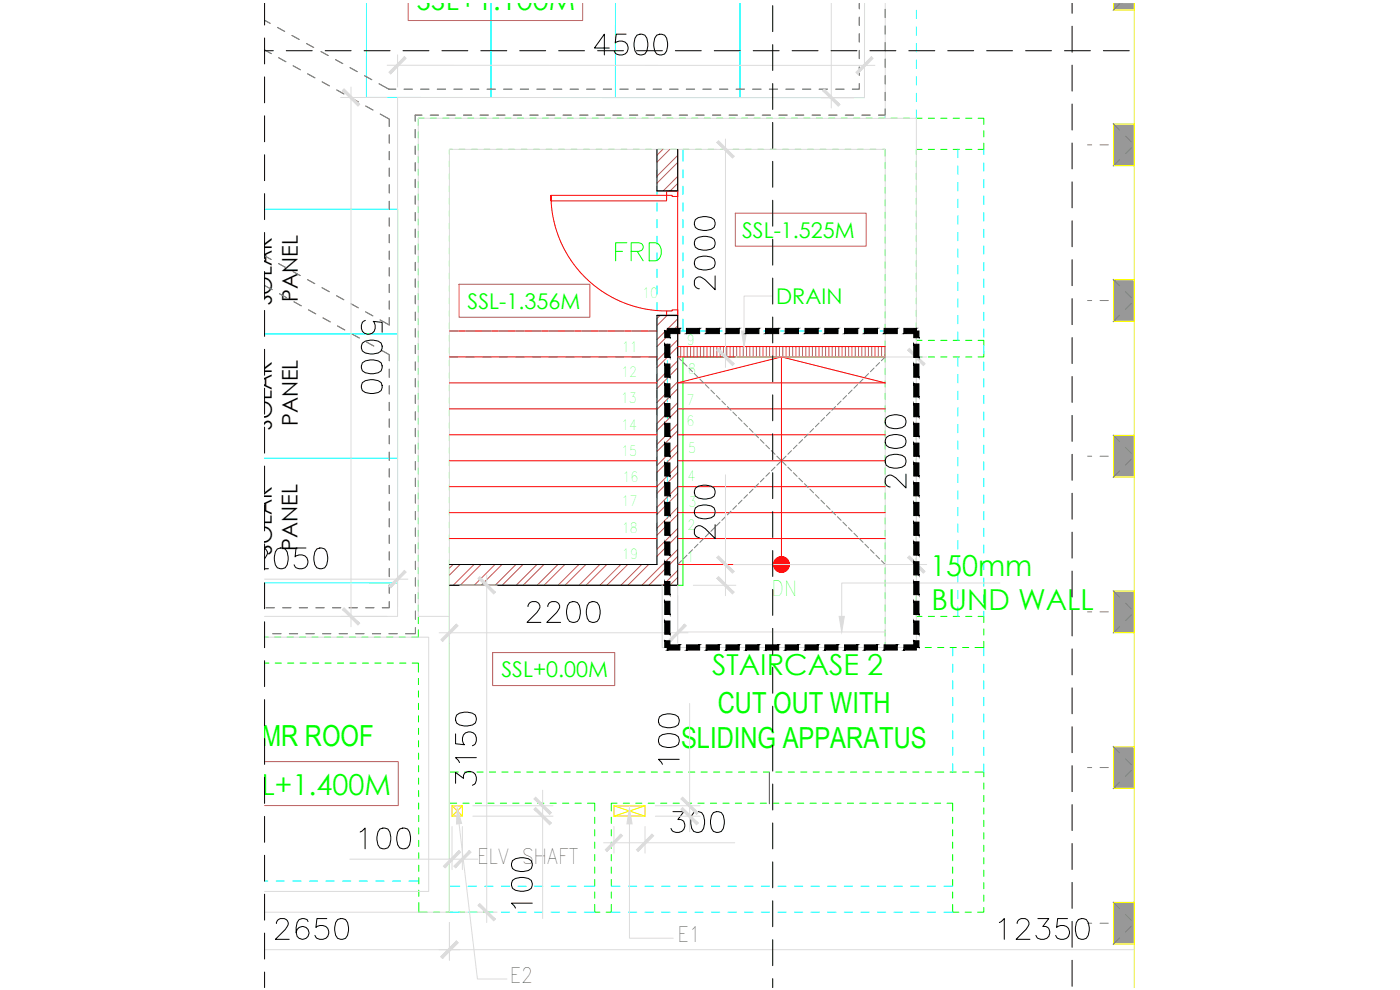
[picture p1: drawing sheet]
<svg xmlns="http://www.w3.org/2000/svg" width="420mm" height="297mm" viewBox="0 0 420 297" stroke-linecap="round" stroke-linejoin="round" font-family="sans-serif">
<defs><g id="words">
<text font-size="9.3" fill="#0f0" x="183.4" y="79.4">FRD</text>
<g font-size="8.7" fill="#0f0">
<text x="125.2" y="2.9">SSL+1.100M</text>
<text x="279.1" y="172.8">150mm</text>
<text x="279.6" y="183">BUND WALL</text>
<text x="213.7" y="202.5">STAIRCASE 2</text>
<text x="215.4" y="213.9">CUT OUT WITH</text>
<text x="74.5" y="223.9">LMR ROOF</text>
<text x="204.4" y="224.3">SLIDING APPARATUS</text>
<text x="69.9" y="238.5">SSL+1.400M</text>
</g>
<g font-size="6.5" fill="#0f0">
<text x="222.7" y="71.4">SSL-1.525M</text>
<text x="140.4" y="92.8">SSL-1.356M</text>
<text x="232.9" y="91.1">DRAIN</text>
<text x="150.5" y="203.3">SSL+0.00M</text>
</g>
<g font-size="6.5">
<text x="81.6" y="91.7" transform="rotate(-90 81.6 91.7)">SOLAR</text>
<text x="89.4" y="90.5" transform="rotate(-90 89.4 90.5)">PANEL</text>
<text x="81.6" y="129" transform="rotate(-90 81.6 129)">SOLAR</text>
<text x="89.3" y="127.8" transform="rotate(-90 89.3 127.8)">PANEL</text>
<text x="81.6" y="166.4" transform="rotate(-90 81.6 166.4)">SOLAR</text>
<text x="89.3" y="165.2" transform="rotate(-90 89.3 165.2)">PANEL</text>
</g>
<text font-size="6.3" fill="#0f0" x="231.5" y="178.8">DN</text>
<g font-size="6.3">
<text x="143.2" y="259.1">ELV SHAFT</text>
<text x="203.3" y="282.6">E1</text>
<text x="153" y="294.9">E2</text>
</g>
<g font-size="4.2" fill="#0f0">
<text x="192.7" y="89.4">10</text>
<text x="186.6" y="105.7">11</text>
<text x="206" y="103.4">9</text>
<text x="186.4" y="113.1">12</text>
<text x="206.5" y="112.2">8</text>
<text x="186.3" y="121.1">13</text>
<text x="206" y="121.6">7</text>
<text x="186.4" y="128.9">14</text>
<text x="206" y="127.9">6</text>
<text x="186.5" y="136.7">15</text>
<text x="206.5" y="135.9">5</text>
<text x="186.8" y="144.6">16</text>
<text x="206.3" y="144.3">4</text>
<text x="186.5" y="151.9">17</text>
<text x="206.6" y="152">3</text>
<text x="186.6" y="160">18</text>
<text x="206.4" y="158.9">2</text>
<text x="186.7" y="167.7">19</text>
<text x="206.1" y="168.5">1</text>
</g>
</g></defs>
<!-- layer: ORL-E-SOLAR PANEL -->
<path d="M110 .9v28.3l37.3 .1v-28.4v28.4h37.4v-28.4v28.4h37.4v-28.4v28.4h37.3l.1-28.4M79.4 62.8h39.9v37.4h-39.9h39.9v37.3h-39.9h39.9v37.4h-39.9" fill="none" stroke="#0ff" stroke-width=".3"/>
<!-- layer: S-WALL-BELW-N -->
<g fill="none" stroke="#0f0" stroke-width=".3">
<path d="M125.5 39.5v1.9M127.3 35.5h-1.8v2.2M129.1 35.5h1.9M132.9 35.5h1.8M136.6 35.5h1.9M140.3 35.5h1.9M144.1 35.5h1.8M147.8 35.5h1.9M151.5 35.5h1.9M155.3 35.5h1.8M159 35.5h1.9M162.8 35.5h1.8"/>
<path d="M166.5 35.5h1.9M170.2 35.5h1.9M174 35.5h1.8M177.7 35.5h1.9M181.4 35.5h1.9M185.2 35.5h1.8M188.9 35.5h1.9M192.6 35.5h1.9M196.4 35.5h1.9M200.1 35.5h1.9M203.9 35.5h1.8M207.6 35.5h1.9"/>
<path d="M211.3 35.5h1.9M215.1 35.5h1.8M218.8 35.5h1.9M222.5 35.5h1.9M226.3 35.5h1.9M230 35.5h1.9M233.8 35.5h1.8M237.5 35.5h1.9M241.2 35.5h1.9M245 35.5h1.8M248.7 35.5h1.9M252.4 35.5h1.9"/>
<path d="M256.2 35.5h1.8M259.9 35.5h1.9M263.6 35.5h1.9M267.4 35.5h1.8M271.1 35.5h1.9M274.9 35.5h1.8M278.6 35.5h1.9M282.3 35.5h1.9M286.1 35.5h1.8M289.8 35.5h1.9M293.5 35.5h1.8v1.8M295.3 39.2v1.9"/>
<path d="M125.5 43.3v1.8M125.5 47v1.9M125.5 50.7v1.9M125.5 54.5v1.8M125.5 58.2v1.9M134.9 48.2v1.9M134.9 52v1.8M134.9 55.7v1.9M134.9 59.5v1.8M135.8 44.8h-.9v1.6M137.7 44.8h1.9M141.4 44.8h1.9"/>
<path d="M145.2 44.8h1.8M148.9 44.8h1.9M152.6 44.8h1.9M156.4 44.8h1.8M160.1 44.8h1.9M163.8 44.8h1.9M167.6 44.8h1.8M171.3 44.8h1.9M175.1 44.8h1.8M178.8 44.8h1.9M182.5 44.8h1.9M186.3 44.8h1.8"/>
<path d="M190 44.8h1.9M193.7 44.8h1.9M197.5 44.8h1.8M201.2 44.8h1.9M205 44.8h1.8M208.7 44.8h1.9M212.4 44.8h1.9M216.2 44.8h1.8M219.9 44.8h1.9M223.6 44.8h1.9M227.4 44.8h1.8M231.1 44.8h1.9"/>
<path d="M234.8 44.8h1.9M238.6 44.8h1.8M242.3 44.8h1.9M246 44.8h1.9M249.8 44.8h1.9M253.5 44.8h1.9M257.3 44.8h1.8M261 44.8h1.9M264.7 44.8h1v2M265.7 48.7v1.9M265.7 52.5v1.8M265.7 56.2v1.8"/>
<path d="M265.7 59.9v1.9M275 48.2v1.9M275 52v1.8M275 55.7v1.9M275 59.5v1.8M276.7 44.8h-1.7v1.6M278.6 44.8h1.9M282.3 44.8h1.9M286.1 44.8h1.8M289.8 44.8h1.9M295.3 42.9v1.9h-1.8M125.5 61.9v1.9"/>
<path d="M125.5 65.7v1.8M125.5 69.4v1.9M125.5 73.2v1.8M125.5 76.9v1.9M134.9 63.2v1.9M134.9 66.9v1.9M134.9 70.7v1.8M134.9 74.4v1.9M134.9 78.1v1.9M265.7 63.7v1.8M265.7 67.4v1.9M265.7 71.1v1.9"/>
<path d="M265.7 74.9v1.8M265.7 78.6v1.9M275 63.2v1.9M275 66.9v1.9M275 70.7v1.8M275 74.4v1.9M275 78.1v1.9M125.5 80.6v1.9M125.5 84.4v1.8M125.5 88.1v1.9M125.5 91.8v1.9M125.5 95.6v1.8"/>
<path d="M125.5 99.3v1.9M134.9 81.9v1.8M134.9 85.6v1.9M134.9 89.3v1.9M134.9 93.1v1.9M134.9 96.8v1.9M265.7 97.3v3.1M265.7 82.3v1.9M265.7 86.1v1.8M265.7 89.8v1.9M265.7 93.5v1.9M275 81.9v1.8"/>
<path d="M275 85.6v1.9M275 89.3v1.9M275 93.1v1.9M275 96.8v1.9M125.5 103v1.9M125.5 106.8v1.8M125.5 110.5v1.9M125.5 114.3v1.8M125.5 118v1.9M134.9 100.6v1.8M134.9 104.3v1.9M134.9 108v1.9"/>
<path d="M134.9 111.8v1.8M134.9 115.5v1.9M134.9 119.2v1.9M265.7 106v2.6M265.7 102.3v1.8M265.7 110.5v1.9M265.7 114.3v1.8M265.7 118v1.9M275 100.6v1.5h1.7M275 111.5v1.8M275 115.2v1.9M275 118.9v1.9"/>
<path d="M276.7 107.1h-1.7v2.5M278.6 107.1h1.9M278.6 102.1h1.9M282.3 107.1h1.9M282.3 102.1h1.9M286.1 107.1h1.8M286.1 102.1h1.8M289.8 107.1h1.9M289.8 102.1h1.9M293.5 102.1h1.8v1.6M295.3 105.5v1.6h-1.8M125.5 121.7v1.9"/>
<path d="M125.5 125.5v1.8M125.5 129.2v1.9M125.5 132.9v1.9M125.5 136.7v1.8M134.9 123v1.8M134.9 126.7v1.9M134.9 130.5v1.8M134.9 134.2v1.9M134.9 137.9v1.9M265.7 121.7v1.9M265.7 125.5v1.8M265.7 129.2v1.9"/>
<path d="M265.7 132.9v1.9M265.7 136.7v1.8M275 122.7v1.8M275 126.4v1.9M275 130.1v1.9M275 133.9v1.8M275 137.6v1.9M125.5 140.4v1.9M125.5 144.1v1.9M125.5 147.9v1.9M125.5 151.6v1.9M125.5 155.4v1.8"/>
<path d="M125.5 159.1v1.9M134.9 141.7v1.8M134.9 145.4v1.9M134.9 149.1v1.9M134.9 152.9v1.8M134.9 156.6v1.9M265.7 140.4v1.9M265.7 144.2v1.8M265.7 147.9v1.9M265.7 151.6v1.9M265.7 155.4v1.8M265.7 159.1v1.9"/>
<path d="M275 141.4v1.8M275 145.1v1.8M275 148.8v1.9M275 152.6v1.8M275 156.3v1.9M125.5 162.8v1.9M125.5 166.6v1.8M125.5 170.3v1.9M125.5 174v1.9M125.5 177.8v1.9M134.9 160.3v1.9M134.9 164.1v1.8"/>
<path d="M134.9 167.8v1.6M265.7 162.8v1.9M265.7 166.6v1.8M265.7 170.3v1.9M265.7 174v1.9M265.7 177.8v1.9M275 160v1.9M275 163.8v1.8M275 167.5v1.9M275 171.2v1.9M275 175v1.8M275 178.7v1.9"/>
<path d="M79.4 191.2h1.1M79.4 199h1.3M82.4 191.2h1.9M82.6 199h1.9M86.2 191.2h1.8M86.3 199h1.9M89.9 191.2h1.9M90.1 199h1.8M93.6 191.2h1.9M93.8 199h1.9M97.4 191.2h1.8M97.5 199h1.9"/>
<path d="M101.1 191.2h1.9M101.3 199h1.8M104.8 191.2h1.9M105 199h1.9M108.6 191.2h1.8M108.7 199h1.9M112.3 191.2h1.9M112.5 199h1.8M116 191.2h1.9M116.2 199h1.9M119.8 191.2h1.9M119.9 199h1.9"/>
<path d="M123.7 199h1.9v2.7M125.5 189v2.2h-2M125.5 181.5v1.9M125.5 185.3v1.8M265.7 192.7v1.6h2.6M265.7 181.5v1.9M265.7 185.3v1.8M265.7 189v1.9M270.2 194.3h1.9M273.9 194.3h1.9M275 182.5v2.4h1.7M277.7 194.3h1.8"/>
<path d="M278.6 184.9h1.9M281.4 194.3h1.9M282.3 184.9h1.9M285.1 194.3h1.9M286.1 184.9h1.8M288.9 194.3h1.8M289.8 184.9h1.9M293.5 184.9h1.8v1.9M295.3 192.4v1.9h-2.7M295.3 188.7v1.8M125.6 203.5v1.9M125.6 207.3v1.9"/>
<path d="M125.6 211v1.9M125.6 214.8v1.8M125.6 218.5v1.9M125.6 222.2v1.9M125.6 226v1.8M125.6 229.7v1.9M125.6 233.4v1.9M125.6 237.2v1.8M134.9 231.6h2.6M139.4 231.6h1.9M143.1 231.6h1.9M146.9 231.6h1.8"/>
<path d="M150.6 231.6h1.9M154.3 231.6h1.9M158.1 231.6h1.9M161.8 231.6h1.9M165.6 231.6h1.8M169.3 231.6h1.9M173 231.6h1.9M176.8 231.6h1.8M180.5 231.6h1.9M184.2 231.6h1.9M188 231.6h1.9M191.7 231.6h1.9"/>
<path d="M195.4 231.6h1.9M199.2 231.6h1.9M202.9 231.6h1.9M206.7 231.6h1.8M210.4 231.6h1.9M214.1 231.6h1.9M217.9 231.6h1.8M221.6 231.6h1.9M225.3 231.6h1.9M229.1 231.6h1.8M232.8 231.6h1.9M236.6 231.6h1.8"/>
<path d="M240.3 231.6h1.9M244 231.6h1.9M247.8 231.6h1.8M251.5 231.6h1.9M255.2 231.6h1.9M259 231.6h1.8M262.7 231.6h1.9M266.5 231.6h1.8M270.2 231.6h1.9M273.9 231.6h1.9M277.7 231.6h1.8M281.4 231.6h1.9"/>
<path d="M285.1 231.6h1.9M288.9 231.6h1.8M292.6 231.6h2.7v1.5M295.3 234.9v1.9M295.3 238.7v1.8M125.6 240.9v1.9M125.7 244.7v1.8M125.7 248.4v1.9M125.7 252.1v1.9M125.7 255.9v1.8M125.7 259.6v1.9M134.9 241h2.2"/>
<path d="M138.9 241h1.9M142.7 241h1.8M146.4 241h1.9M150.1 241h1.9M153.9 241h1.9M157.6 241h1.9M161.3 241h1.9M165.1 241h1.9M168.8 241h1.9M172.6 241h1.8M176.3 241h2.2v2.3M178.5 245.2v1.9"/>
<path d="M178.5 248.9v1.9M178.5 252.7v1.8M178.5 256.4v1.9M183.5 245.2v1.9M183.5 248.9v1.9M183.5 252.7v1.8M183.5 256.4v1.9M185.2 241h-1.7v2.3M187 241h1.9M190.8 241h1.8M194.5 241h1.9M198.3 241h1.8"/>
<path d="M202 241h1.9M205.7 241h1.9M209.5 241h1.8M213.2 241h1.9M216.9 241h1.9M220.7 241h1.8M224.4 241h1.9M228.2 241h1.8M231.9 241h1.9M235.6 241h1.9M239.4 241h1.8M243.1 241h1.9"/>
<path d="M246.8 241h1.9M250.6 241h1.8M254.3 241h1.9M258 241h1.9M261.8 241h1.8M265.5 241h1.9M269.2 241h1.9M273 241h1.9M276.7 241h1.9M280.5 241h1.8M284.2 241h1.7v2.3M285.9 245.2v1.9"/>
<path d="M285.9 248.9v1.9M285.9 252.7v1.8M285.9 256.4v1.9M295.3 242.4v1.9M295.3 246.1v1.9M295.3 249.9v1.8M295.3 253.6v1.9M295.3 257.3v1.9M125.5 273.7h2.7M125.7 263.3v1.9M125.7 267.1v1.8M125.7 270.8v2.7"/>
<path d="M130.1 273.7h1.9M133.8 273.7h1.9M137.6 273.7h1.8M141.3 273.7h1.9M145 273.7h2.7M178.5 271.4v2.3h1.5M178.5 260.1v1.9M178.5 263.9v1.8M178.5 267.6v1.9M183.5 271.4v2.3h-1.6M183.5 260.1v1.9M183.5 263.9v1.8"/>
<path d="M183.5 267.6v1.9M285.9 271.4v2.3h1.9M285.9 260.1v1.9M285.9 263.9v1.8M285.9 267.6v1.9M289.7 273.7h1.8M295.3 272.3v1.4h-1.9M295.3 261.1v1.8M295.3 264.8v1.9M295.3 268.6v1.8"/>
</g>
<g fill="none" stroke="#808080" stroke-width=".3">
<path d="M79.4 15l2 1.1M79.4 6.1l1.7 .9M83.3 8.2l2.1 1.2-2.1-1.2M85.8 18.5l-2.2-1.2 2.2 1.2M87.6 10.6l2.2 1.2M88 19.7l2.1 1.2M88 19.7l2.2 1.2M92 13l2.2 1.3M96.3 15.5l2.2 1.2M100.7 17.9l2.2 1.2M257.9 .9v1.8M257.9 5.1v2.5"/>
<path d="M257.9 10.1v2.5M257.9 15.1v2.5M265.7 2.8v2.5M265.7 7.8v2.5M265.7 12.7v2.5M265.7 17.7v2.5M92.3 22.2l2.2 1.2M96.7 24.6l2.2 1.2M101 27l2.2 1.2M105 20.3l2.2 1.2M105.4 29.4l2.2 1.2M109.4 22.7l2.2 1.2"/>
<path d="M109.8 31.8l2.1 1.2M113.8 25.1l2.9 1.7h2.1M114.1 34.2l2.7 1.5v2.3M121.3 26.8h2.5M124.6 38.9v2.4M126.3 26.8h2.4M126.6 34.5h-2v1.9M129.1 34.5h2.5M131.2 26.8h2.5M134.1 34.5h2.5M136.2 26.8h2.5M139.1 34.5h2.5"/>
<path d="M141.2 26.8h2.5M144.1 34.5h2.5M146.2 26.8h2.5M149.1 34.5h2.4M151.2 26.8h2.5M154 34.5h2.5M156.1 26.8h2.5M159 34.5h2.5M161.1 26.8h2.5M164 34.5h2.5M166.1 26.8h2.5M169 34.5h2.5"/>
<path d="M171.1 26.8h2.5M174 34.5h2.5M176.1 26.8h2.5M178.9 34.5h2.5M181.1 26.8h2.5M183.9 34.5h2.5M186 26.8h2.5M188.9 34.5h2.5M191 26.8h2.5M193.9 34.5h2.5M196 26.8h2.5M198.9 34.5h2.5"/>
<path d="M201 26.8h2.5M203.9 34.5h2.5M206 26.8h2.5M208.8 34.5h2.5M211 26.8h2.4M213.8 34.5h2.5M215.9 26.8h2.5M218.8 34.5h2.5M220.9 26.8h2.5M223.8 34.5h2.5M225.9 26.8h2.5M228.8 34.5h2.5"/>
<path d="M230.9 26.8h2.5M233.8 34.5h2.4M235.9 26.8h2.5M238.7 34.5h2.5M240.8 26.8h2.5M243.7 34.5h2.5M245.8 26.8h2.5M248.7 34.5h2.5M250.8 26.8h2.5M253.7 34.5h2.5M257.9 20.1v2.5M257.9 25.1v1.7h-2.1"/>
<path d="M258.7 34.5h2.5M265.7 32.7v1.8h-2.1h2.1v-1.8M265.7 22.7v2.5M265.7 27.7v2.5M116.8 45.4v2.5M116.8 50.4v2.5M116.8 40.5v2.5M116.8 55.4v2.5M124.6 43.8v2.5M124.6 48.8v2.5M124.6 53.8v2.5M124.6 58.8v2.5"/>
<path d="M79.4 76.8l2 1.1M83.6 79.1l2.2 1.2M116.8 70.4v2.4M116.8 60.4v2.5M116.8 65.4v2.5M116.8 75.3v2.5M124.6 63.8v2.5M124.6 68.7v2.5M124.6 73.7v2.5M124.6 78.7v2.5M79.5 85.7l2.2 1.2M83.9 88.1l2.1 1.2"/>
<path d="M87.9 81.5l2.2 1.2M88.2 90.6l2.2 1.2M92.3 83.9l2.2 1.2M92.6 93l2.2 1.2M96.6 86.3l2.2 1.2M96.9 95.4l2.2 1.2M101 88.7l2.2 1.2M101.3 97.8l2.2 1.2M105.4 91.1l2.1 1.3M109.7 93.6l2.2 1.2M116.8 80.3v2.5M116.8 90.3v2.5"/>
<path d="M116.8 85.3v2.5M116.8 95.3v2.2l-2.7-1.5M124.6 83.7v2.5M124.6 88.7v2.5M124.6 93.7v2.4M124.6 98.6v2.5M105.6 100.2l2.2 1.2M110 102.6l2.2 1.2M114.4 105l2.4 1.4v1.9M116.8 115.7v2.5M116.8 110.7v2.5M124.6 103.6v2.5"/>
<path d="M124.6 108.6v2.5v-2.5M124.6 113.6v2.5M116.8 125.7v2.5M116.8 135.7v2.5M116.8 120.7v2.5M116.8 130.7v2.5M124.6 121.1v-2.5v2.5M124.6 123.5v2.5M124.6 128.5v2.5M124.6 133.5v2.5v-2.5M124.7 138.5l-.1 2.5M116.8 145.6v2.5"/>
<path d="M116.8 140.6v2.5M116.8 150.6v2.5M116.8 155.6v2.5M124.7 143.5v2.5M124.7 148.5v2.5M124.7 153.4v2.5M116.8 165.6v2.4M116.8 170.5v2.5M116.8 160.6v2.5M116.8 175.5v2.5M124.7 160.9v-2.5v2.5M124.7 163.4v2.5"/>
<path d="M124.7 168.4v2.5M124.7 173.4v2.5M124.7 178.4v2.4M79.8 182.4h2.5M81.9 190.1h2.4M84.8 182.4h2.5M86.8 190.1h2.5M89.8 182.4h2.5M91.8 190.1h2.5M94.8 182.4h2.5M96.8 190.1h2.5M99.8 182.4h2.5"/>
<path d="M101.8 190.1h2.5M104.8 182.4h2.4M106.8 190.1h2.5M109.7 182.4h2.5M111.7 190.1h2.5M116.7 190.1h2.5M116.8 180.5v1.9h-2.1M124.7 188.3v1.8h-3M124.7 183.3v2.5"/>
</g>
<!-- layer: S-BEAM-CONC-BELW-N -->
<g fill="none" stroke="#0ff" stroke-width=".3">
<path d="M265.7 2.8v2.5M265.7 7.8v2.5M265.7 12.7v2.5M265.7 17.7v2.5M275 3.1v2.5M275 8.1v2.5M275 13v2.5M275 18v2.5M265.7 22.7v2.5M265.7 27.7v2.5M265.7 32.7v2.8M275 23v2.5"/>
<path d="M275 28v2.5M275 33v2.5M197.2 44.8v3.6M197.2 50.9v2.5M197.2 55.9v2.5M205 44.8v3.6M205 50.9v2.5M205 55.9v2.5M287.5 44.8v2.5M287.5 49.8v2.5M287.5 54.8v2.5M287.5 59.8v2.5"/>
<path d="M295.3 44.8v1.6M295.3 48.9v2.5M295.3 53.8v2.5M295.3 58.8v2.5M197.2 60.9v2.4M197.2 65.8v2.5M205 60.9v2.4M205 65.8v2.5M205 70.8v2.5M205 75.8v2.5M287.5 64.7v2.5M287.5 69.7v2.5"/>
<path d="M287.5 74.7v2.5M287.5 79.7v2.5M295.3 63.8v2.5M295.3 68.8v2.5M295.3 73.8v2.5M295.3 78.8v2.4M134.9 99.3h2.5M139.9 99.3h2.5M144.9 99.3h2.4M149.8 99.3h2.5M154.8 99.3h2.5M159.8 99.3h2.5"/>
<path d="M164.8 99.3h2.5M169.8 99.3h2.5M174.7 99.3h2.5M179.7 99.3h2.5M184.7 99.3h2.5M189.7 99.3h2.5M197.2 95.7v3.6h-2.5M197.2 80.8v2.5M197.2 85.8v2.5M197.2 90.8v2.4M201.8 99.3h-1.5v1.4M204.3 99.3h2.5"/>
<path d="M205 80.8v2.5M205 85.8v2.5M205 90.8v2.4M205 95.7v3.6M209.3 99.3h2.5M214.3 99.3h2.5M219.3 99.3h2.5M224.3 99.3h2.4M229.2 99.3h2.5M234.2 99.3h2.5M239.2 99.3h2.5M244.2 99.3h2.5"/>
<path d="M249.2 99.3h2.5M254.2 99.3h2.4M259.1 99.3h2.5M264.1 99.3h1.6M287.5 84.7v2.5M287.5 89.7v2.4M287.5 94.6v2.5M287.5 99.6v2.5M295.3 83.7v2.5M295.3 88.7v2.5M295.3 93.7v2.5M295.3 98.7v2.5"/>
<path d="M134.9 107.1h2.5M139.9 107.1h2.5M144.9 107.1h2.4M149.8 107.1h2.5M154.8 107.1h2.5M159.8 107.1h2.5M164.8 107.1h2.5M169.8 107.1h2.5M174.7 107.1h2.5M179.7 107.1h2.5M184.7 107.1h2.5M189.7 107.1h2.5"/>
<path d="M194.7 107.1h2.5v2.5M197.2 112.1v2.5M197.2 117.1v2.4M200.3 103.2v2.5M200.3 108.2v2.5M200.3 113.2v2.5M200.3 118.2v2.4M287.5 107.1v2.8M287.5 112.4v2.5M287.5 117.4v2.5M295.3 103.7v2.5M295.3 108.6v2.5"/>
<path d="M295.3 113.6v2.5M295.3 118.6v2.5M197.2 122v2.5M197.2 127v2.5M197.2 132v2.5M197.2 137v2.5M200.3 123.1v2.5M200.3 128.1v2.5M200.3 133.1v2.5M200.3 138.1v2.5M287.5 122.4v2.4M287.5 127.3v2.5"/>
<path d="M287.5 132.3v2.5M287.5 137.3v2.5M295.3 123.6v2.5M295.3 128.6v2.5M295.3 133.6v2.4M295.3 138.5v2.5M197.2 142v2.5M197.2 147v2.4M197.2 151.9v2.5M197.2 156.9v2.5M200.3 143.1v2.5M200.3 148.1v2.4"/>
<path d="M200.3 153v2.5M200.3 158v2.5M287.5 142.3v2.5M287.5 147.3v2.5M287.5 152.3v2.4M287.5 157.2v2.5M295.3 143.5v2.5M295.3 148.5v2.5M295.3 153.5v2.5M295.3 158.5v2.5M134.9 169.4h1.5M138.9 169.4h2.5"/>
<path d="M143.9 169.4h2.5M148.9 169.4h2.5M153.9 169.4h2.5M158.9 169.4h2.5M163.8 169.4h2.5M168.8 169.4h2.5M173.8 169.4h2.5M178.8 169.4h2.5M183.8 169.4h2.5M188.8 169.4h2.4M193.7 169.4h2.5M197.2 161.9v2.5"/>
<path d="M197.2 166.9v2.5M200.3 168v1.4h-1.6M200.3 163v2.5M287.5 162.2v2.5M287.5 167.2v2.5M287.5 172.2v2.5M287.5 177.2v2.5M295.3 163.5v2.4M295.3 168.4v2.5M295.3 173.4v2.5M295.3 178.4v2.5M285.9 194.3v2.5"/>
<path d="M285.9 199.3v2.5M287.5 182.1v2.8M295.3 183.4v1.5M295.3 194.3v2.5M295.3 199.3v2.5M285.9 204.2v2.5M285.9 209.2v2.5M285.9 214.2v2.5M285.9 219.2v2.5M295.3 204.2v2.5M295.3 209.2v2.5M295.3 214.2v2.5"/>
<path d="M295.3 219.2v2.5M285.9 224.2v2.5M285.9 229.2v2.5M295.3 224.2v2.5M295.3 229.2v2.5M79.4 264.4h1M82.9 264.4h2.5M87.8 264.4h2.5M92.8 264.4h2.5M97.8 264.4h2.5M102.8 264.4h2.5M107.8 264.4h2.5"/>
<path d="M112.8 264.4h2.5M117.7 264.4h2.5M122.7 264.4h2.8M134.9 273.7h3.1M134.9 265.9h3.1M140.5 273.7h2.5M140.5 265.9h2.5M145.5 273.7h2.5M145.5 265.9h2.5M150.5 273.7h2.4M150.5 265.9h2.4M155.4 273.7h2.5"/>
<path d="M155.4 265.9h2.5M160.4 273.7h2.5M160.4 265.9h2.5M165.4 273.7h2.5M165.4 265.9h2.5M170.4 273.7h2.5M170.4 265.9h2.5M175.4 273.7h3.1M175.4 265.9h3.1M183.5 273.7h2.6M183.5 265.9h2.6M188.6 273.7h2.5"/>
<path d="M188.6 265.9h2.5M193.6 273.7h2.5M193.6 265.9h2.5M198.6 273.7h2.5M198.6 265.9h2.5M203.5 273.7h2.5M203.5 265.9h2.5M208.5 273.7h2.5M208.5 265.9h2.5M213.5 273.7h2.5M213.5 265.9h2.5M218.5 273.7h2.5"/>
<path d="M218.5 265.9h2.5M223.5 273.7h2.5M223.5 265.9h2.5M228.5 273.7h2.4M228.5 265.9h2.4M233.4 273.7h2.5M233.4 265.9h2.5M238.4 273.7h2.5M238.4 265.9h2.5M243.4 273.7h2.5M243.4 265.9h2.5M248.4 273.7h2.5"/>
<path d="M248.4 265.9h2.5M253.4 273.7h2.5M253.4 265.9h2.5M258.4 273.7h2.4M258.4 265.9h2.4M263.3 273.7h2.5M263.3 265.9h2.5M268.3 273.7h2.5M268.3 265.9h2.5M273.3 273.7h2.5M273.3 265.9h2.5M278.3 273.7h2.5"/>
<path d="M278.3 265.9h2.5M283.3 273.7h2.6M283.3 265.9h2.6"/>
</g>
<!-- layer: S-SLAB-EDGE-N -->
<path d="M265.7 107.1h-60.7v68.5h-70.1M134.9 169.4v104.3" fill="none" stroke="#0f0" stroke-width=".3"/>
<!-- layer: PEDESTAL -->
<g fill="none" stroke="#808080" stroke-width=".3">
<path d="M336 1.2l-1.8 1.8M334.2 37.2l1.8 1.9M326.4 43.5h1.2M330.1 43.5h2.5M335.1 43.5h2.5M336 47.9l-1.8 1.8M337.8 40.8l1.7 1.8M339.5 44.3l-1.7 1.8M340.1 43.5h.3M326.4 90.2h1.2M330.1 90.2h2.5M334.2 83.9l1.8 1.9"/>
<path d="M335.1 90.2h2.5M336 94.6l-1.8 1.8M337.8 87.5l1.7 1.8M339.5 91l-1.7 1.8M340.1 90.2h.3M326.4 136.9h1.2M330.1 136.9h2.5M334.2 130.7l1.8 1.8M335.1 136.9h2.5M337.8 134.2l1.7 1.8M339.5 137.8l-1.7 1.7M340.1 136.9h.3"/>
<path d="M336 141.3l-1.8 1.8M334.2 177.4l1.8 1.8M326.4 183.6h1.2M330.1 183.6h2.5M335.1 183.6h2.5M336 188l-1.8 1.8M337.8 180.9l1.7 1.8M339.5 184.5l-1.7 1.7M340.1 183.6h.3M326.4 230.3h1.2M330.1 230.3h2.5M334.2 224.1l1.8 1.8"/>
<path d="M335.1 230.3h2.5M336 234.7l-1.8 1.8M337.8 227.7l1.7 1.7M339.5 231.2l-1.7 1.7M340.1 230.3h.3M326.4 277h1.2M330.1 277h2.5M334.2 270.8l1.8 1.8M335.1 277h2.5M337.8 274.4l1.7 1.7M339.5 277.9l-1.7 1.7M340.1 277h.3"/>
<path d="M336 281.4l-1.8 1.8"/>
</g>
<!-- layer: 33-SHADE1 -->
<g fill="#989898" stroke="#989898" stroke-width=".3">
<path d="M334.2 270.8v12.4z"/>
<path d="M334.2 224.1v12.4z"/>
<path d="M334.2 177.4v12.4z"/>
<path d="M334.2 130.7v12.4z"/>
<path d="M334.2 83.9v12.5z"/>
<path d="M334.2 37.2v12.5z"/>
<path d="M334.2 .9h2l-2 2.1z"/>
<path d="M340.4 277v6.2h-6.2zM334.2 270.8v12.4l6.2-6.2zM334.2 270.8h6.2v6.2z"/>
<path d="M340.4 230.3v6.2h-6.2zM334.2 224.1v12.4l6.2-6.2zM334.2 224.1h6.2v6.2z"/>
<path d="M334.2 189.8l6.2-6.2v6.2zM334.2 177.4v12.4l6.2-6.2zM334.2 177.4h6.2v6.2z"/>
<path d="M334.2 143.1l6.2-6.2v6.2zM334.2 130.7v12.4l6.2-6.2zM334.2 130.7h6.2v6.2z"/>
<path d="M340.4 90.2v6.2h-6.2zM334.2 83.9v12.5l6.2-6.2zM334.2 83.9h6.2v6.3z"/>
<path d="M340.4 43.5v6.2h-6.2zM334.2 37.2v12.5l6.2-6.2zM334.2 37.2h6.2v6.3z"/>
<path d="M336.2 .9l4.2 2.1v-2.1zM336.2 .9l4.2 2.1h-6.2z"/>
</g>
<!-- layer: PEDESTAL -->
<path d="M334.2 .9v2.1h6.2M340.4 37.2h-6.2v12.5h6.2M340.4 83.9h-6.2v12.5h6.2M340.4 130.7h-6.2v12.4h6.2M340.4 177.4h-6.2v12.4h6.2M340.4 224.1h-6.2v12.4h6.2M340.4 270.8h-6.2v12.4h6.2" fill="none" stroke="#ff0" stroke-width=".3"/>
<!-- layer: 33-SHADE1 -->
<path d="M334.2 .9v2.1" fill="none" stroke="#989898" stroke-width=".3"/>
<!-- layer: A-FLOR-____-OTLN -->
<path d="M340.4 .9v295.4" fill="none" stroke="#ff0" stroke-width=".3"/>
<!-- layer: 28-PARA -->
<path d="M259.4 .9v28.4h-140.1v155.6h-39.9M265.7 .9v34.6h-140.2v149.4h9.4v88.8h-55.5M265.7 35.5h9.3v158.8h-9.3v-149.5h-130.8v140.1M198.7 175.6v18.7h67M203.4 175.6v14h62.3M79.4 191.2h49.3v76.3h-49.3" fill="none" stroke="#dcdcdc" stroke-width=".3"/>
<!-- layer: 19-HATCH -->
<g fill="none" stroke="#b85c5c" stroke-width=".3">
<path d="M198.9 44.8l-1.7 1.8M201 44.8l-3.8 3.9M203.4 46.6l-6.2 6.3M203.4 52.9l-4.4 4.4M203.4 48.7l-6.2 6.3M203.4 55l-2.3 2.3M198.1 94.6l-.9 1M200.2 94.6l-3 3.1M203.4 95.7l-6.2 6.2M203.4 97.8l-6.2 6.2M203.4 102l-6.2 6.2M203.4 108.2l-6.2 6.3"/>
<path d="M203.4 114.5l-6.2 6.3M203.4 104.1l-6.2 6.2M203.4 110.3l-6.2 6.3M203.4 116.6l-6.2 6.3M204.3 104v3.1M205.3 104v3.1M206.3 104v3.1M207.2 104v3.1M208.2 104v3.1M209.2 104v3.1M210.2 104v3.1M211.2 104v3.1"/>
<path d="M212.2 104v3.1M213.2 104v3.1M214.2 104v3.1M215.1 104v3.1M216.1 104v3.1M217.1 104v3.1M218.1 104v3.1M219.1 104v3.1M220.1 104v3.1M221.1 104v3.1M222.1 104v3.1M223.1 104v3.1"/>
<path d="M224 104v3.1M225 104v3.1M226 104v3.1M227 104v3.1M228 104v3.1M229 104v3.1M230 104v3.1M231 104v3.1M232 104v3.1M232.9 104v3.1M233.9 104v3.1M234.9 104v3.1"/>
<path d="M235.9 104v3.1M236.9 104v3.1M237.9 104v3.1M238.9 104v3.1M239.9 104v3.1M240.9 104v3.1M241.8 104v3.1M242.8 104v3.1M243.8 104v3.1M244.8 104v3.1M245.8 104v3.1M246.8 104v3.1"/>
<path d="M247.8 104v3.1M248.8 104v3.1M249.8 104v3.1M250.7 104v3.1M251.7 104v3.1M252.7 104v3.1M253.7 104v3.1M254.7 104v3.1M255.7 104v3.1M256.7 104v3.1M257.7 104v3.1M258.7 104v3.1"/>
<path d="M259.6 104v3.1M260.6 104v3.1M261.6 104v3.1M262.6 104v3.1M263.6 104v3.1M264.6 104v3.1M265.6 104v3.1M203.4 120.8l-6.2 6.3M203.4 127.1l-6.2 6.3M203.4 133.4l-6.2 6.2M203.4 139.7l-6.2 6.2M203.4 122.9l-6.2 6.3"/>
<path d="M203.4 129.2l-6.2 6.2M203.4 135.5l-6.2 6.2M203.4 146l-6.2 6.2M203.4 152.3l-6.2 6.2M203.4 158.6l-6.2 6.2M203.4 141.8l-6.2 6.2M203.4 148.1l-6.2 6.2M203.4 154.4l-6.2 6.2M136 169.4l-1.1 1.1M138.1 169.4l-3.2 3.2M142.3 169.4l-6.3 6.2M144.4 169.4l-6.3 6.2"/>
<path d="M148.6 169.4l-6.3 6.2M150.7 169.4l-6.3 6.2M154.8 169.4l-6.2 6.2M156.9 169.4l-6.2 6.2M161.1 169.4l-6.2 6.2M163.2 169.4l-6.2 6.2M167.4 169.4l-6.2 6.2M169.5 169.4l-6.2 6.2M173.7 169.4l-6.2 6.2M175.8 169.4l-6.2 6.2M180 169.4l-6.2 6.2M182.1 169.4l-6.2 6.2"/>
<path d="M186.3 169.4l-6.2 6.2M188.4 169.4l-6.2 6.2M192.6 169.4l-6.2 6.2M194.7 169.4l-6.2 6.2M203.4 164.9l-10.7 10.7M203.4 171.2l-4.4 4.4M203.4 160.7l-6.2 6.2M203.4 167l-8.6 8.6M203.4 173.3l-2.4 2.3"/>
</g>
<!-- layer: A-WALL-____-MCUT -->
<path d="M230.9 231.8v9.4" fill="none" stroke="#545454" stroke-width=".3"/>
<g fill="none" stroke="#dcdcdc" stroke-width=".3">
<path d="M116.2 19.6h146.4M119.3 16.5v9.6M249.5 .9v31.5M259.4 16.5v9.7M102.2 29.3h14M105.3 26.1v162M246.4 29.3h9.9M214.6 44.8h.1M217.7 41.7v68.5M220.8 107.1h.1M220.8 107.1h57.3M275 104v68.5"/>
<path d="M217.7 142.5v36.2M79.4 173.8h43M119.3 170.6v11.2M208.1 175.6h12.7M220.2 169.4h57.9M102.2 184.9h14M134.9 276.8v11.3M79.4 284.9h58.6"/>
</g>
<!-- layer: 0 -->
<g fill="#dcdcdc" stroke="#dcdcdc" stroke-width=".3">
<path d="M246.9 27.2l5.2 4.2-4.7-4.7zM246.9 27.2l5.2 4.2-.5 .5z"/>
<path d="M256.9 21.7l.5 .5 4.1-5.2zM261.5 17l.5 .5-4.6 4.7z"/>
<path d="M121.4 17l-4.2 5.2 4.7-4.7zM121.4 17l-4.2 5.2-.5-.5z"/>
<path d="M102.8 27.2l4.6 4.6 .5-.5zM102.8 27.2l.5-.5 4.6 4.6z"/>
<path d="M103.3 182.4l-.5 .5 5.1 4.1zM102.8 182.9l5.1 4.1-.5 .5z"/>
<path d="M116.7 175.9l.5 .5 4.2-5.2zM121.4 171.2l.5 .5-4.7 4.7z"/>
<path d="M132.3 287l.5 .5 4.2-5.1zM137 282.4l.5 .5-4.7 4.6z"/>
<path d="M215.6 173l-.5 .5 5.2 4.2zM215.1 173.5l5.2 4.2-.5 .5z"/>
<path d="M215.1 167.3l4.7 4.7 .5-.5zM215.1 167.3l.5-.5 4.7 4.7z"/>
<path d="M272.9 166.8l-.5 .5 5.2 4.2zM272.4 167.3l5.2 4.2-.5 .5z"/>
<path d="M272.4 105l4.7 4.7 .5-.5zM272.9 104.5l4.7 4.7-5.2-4.2z"/>
<path d="M215.6 104.5l-.5 .5 5.2 4.2zM215.1 105l5.2 4.2-.5 .5z"/>
<path d="M215.1 42.7l4.7 4.7 .5-.5zM215.1 42.7l.5-.5 4.7 4.7z"/>
<path d="M137 282.4l-4.2 5.1 4.7-4.6zM137 282.4l-4.2 5.1-.5-.5z"/>
<path d="M144 271.1l-.5 .5 5.1 4.2zM143.5 271.6l5.1 4.2-.4 .5z"/>
<path d="M143.5 173.5l4.7 4.7 .4-.5zM143.5 173.5l.5-.5 4.6 4.7z"/>
<path d="M200.8 191.9l.5 .5 4.2-5.1zM205.5 187.3l.5 .5-4.7 4.6z"/>
<path d="M137 187.3l-4.2 5.1 4.7-4.6zM137 187.3l-4.2 5.1-.5-.5z"/>
<path d="M186.3 250.3l-4.1 5.1 4.6-4.6zM186.3 250.3l-4.1 5.1-.5-.4z"/>
<path d="M191 255l.5 .4 4.2-5.1zM195.7 250.3l.5 .5-4.7 4.6z"/>
<path d="M204.4 242.8l4.6 4.7 .5-.5zM204.4 242.8l.5-.5 4.6 4.7z"/>
<path d="M204.9 239.2l-.5 .5 5.1 4.2zM204.4 239.7l5.1 4.2-.5 .5z"/>
<path d="M140.9 255.2l-4.2 5.2 4.7-4.7zM140.9 255.2l-4.2 5.2-.5-.5z"/>
<path d="M137.7 255.2l-4.6 4.7 .5 .5zM137.7 255.2l.5 .5-4.6 4.7z"/>
<path d="M160.8 239.2l-.5 .5 5.1 4.2zM160.3 239.7l5.1 4.2-.5 .5z"/>
<path d="M160.3 242.8l4.6 4.7 .5-.5zM160.3 242.8l.5-.5 4.6 4.7z"/>
</g>
<g fill="none" stroke="#000" stroke-width=".3">
<path d="M182.9 14.4h-4.5l3-4.1v6.2M187.9 10.3h-3l-.3 2.6a2.23 2.23 0 0 1 3.2-.1 2.23 2.23 0 0 1 0 3.2 2.23 2.23 0 0 1-3.2-.1l-.3-.6M191.2 10.6a2.01 2.01 0 0 1 2.9 .9 5.1 5.1 0 0 1-.6 4.7 2.02 2.02 0 0 1-2.9-.9 5.2 5.2 0 0 1 .6-4.7zM197.1 10.6a2.03 2.03 0 0 1 3 .9 5.1 5.1 0 0 1-.6 4.7 2.02 2.02 0 0 1-3-.9 5.1 5.1 0 0 1 .6-4.7zM208.7 77.7a4.8 4.8 0 0 1 5.6 0 2.03 2.03 0 0 1-.9 3 5.1 5.1 0 0 1-4.7-.6l-.3-.9zM208.7 71.8a4.8 4.8 0 0 1 5.6 0 2.02 2.02 0 0 1-.9 3 5.1 5.1 0 0 1-4.7-.6l-.3-.9zM208.7 65.9a4.8 4.8 0 0 1 5.6 0 2.02 2.02 0 0 1-.9 2.9 5.1 5.1 0 0 1-4.7-.5l-.3-.9zM109.6 96.1a2.18 2.18 0 0 0-1.2 2.8 2.18 2.18 0 0 0 2.7 1.3 2.18 2.18 0 0 0 1.5-2.6l-.6-1.2 2.7 .3v3M214.6 82.8v4.1l-2.9-2.9a1.87 1.87 0 0 0-3-.3l-.3 .6v1.1a1.55 1.55 0 0 0 1.5 1.2M108.8 102.9a4.8 4.8 0 0 1 5.6 0 2.02 2.02 0 0 1-.9 3 5.2 5.2 0 0 1-4.7-.6l-.3-.9zM108.8 108.9a4.8 4.8 0 0 1 5.6 0 2.03 2.03 0 0 1-.9 2.9 5.2 5.2 0 0 1-4.7-.5l-.3-.9zM108.8 114.8a4.8 4.8 0 0 1 5.6 0 2.02 2.02 0 0 1-.9 3 5.2 5.2 0 0 1-4.7-.6l-.3-.9z"/>
<path d="M266 137.2a4.8 4.8 0 0 1 5.6 0 2.03 2.03 0 0 1-.9 3 5.1 5.1 0 0 1-4.7-.6l-.3-.9zM266 131.3a4.8 4.8 0 0 1 5.6 0 2.02 2.02 0 0 1-.9 2.9 5.1 5.1 0 0 1-4.7-.6l-.3-.8zM266 125.3a4.8 4.8 0 0 1 5.6 0 2.03 2.03 0 0 1-.9 3 5.1 5.1 0 0 1-4.7-.6l-.3-.9zM208.7 152.4a4.8 4.8 0 0 1 5.6 0 2.02 2.02 0 0 1-.9 3 5.1 5.1 0 0 1-4.7-.6l-.3-.9zM208.7 146.5a4.8 4.8 0 0 1 5.6 0 2.02 2.02 0 0 1-.9 2.9 5.1 5.1 0 0 1-4.7-.6l-.3-.9zM214.6 157.4v4.2l-2.9-3a1.87 1.87 0 0 0-3-.3l-.3 .6v1.2a1.55 1.55 0 0 0 1.5 1.2M271.9 142.3v4.1l-3-3a1.87 1.87 0 0 0-2.9-.3l-.3 .6v1.2a1.55 1.55 0 0 0 1.5 1.2M79.4 164.6a1.45 1.45 0 0 1 .6 2.2l-.6 .8M79.4 170.6h1.1M83.2 164.7a2.02 2.02 0 0 1 3 .9 5.1 5.1 0 0 1-.6 4.7 2.02 2.02 0 0 1-3-.8 5.1 5.1 0 0 1 .6-4.8zM91.8 164.4h-2.9l-.3 2.7a2.22 2.22 0 0 1 3.2-.1 2.22 2.22 0 0 1 0 3.2 2.22 2.22 0 0 1-3.2-.1l-.3-.6M95.1 164.7a2.02 2.02 0 0 1 3 .9 5.1 5.1 0 0 1-.6 4.7 2.03 2.03 0 0 1-3-.8 5.1 5.1 0 0 1 .6-4.8z"/>
<path d="M82.9 277.1a1.55 1.55 0 0 1 1.2-1.5h1.2a1.52 1.52 0 0 1 .9 2.4l-.6 .9-2.9 2.9h4.1M92.4 276.5a1.79 1.79 0 0 0-1.7-.9 1.79 1.79 0 0 0-1.5 1.2l-.3 1.5v1.5l.3 1.1a1.94 1.94 0 0 0 3.1 .2 1.94 1.94 0 0 0-.8-3 1.94 1.94 0 0 0-2.6 1.7M98.1 275.6h-3l-.3 2.7a2.22 2.22 0 0 1 3.2-.1 2.22 2.22 0 0 1 0 3.2 2.22 2.22 0 0 1-3.2-.2l-.3-.6M101.3 275.9a2.03 2.03 0 0 1 3 .9 5.1 5.1 0 0 1-.6 4.7 2.02 2.02 0 0 1-3-.9 5.1 5.1 0 0 1 .6-4.7z"/>
</g>
<!-- layer: 46-THIN -->
<path d="M122.5 .9v5.3h52.4v-5.3M220.7 64h39.3v9.9h-39.3zM137.8 85.3h39.2v9.9h-39.2zM147.8 195.8h36.7v9.9h-36.7zM79.4 228.5h40.1v13.2h-40.1" fill="none" stroke="#b85c5c" stroke-width=".3"/>
<!-- layer: T-Core Staircas -->
<g fill="none" stroke="#f00" stroke-width=".3">
<path d="M203.4 44.8v62.3h62.3M134.9 99.3h62.3M134.9 114.9h62.3M134.9 107.1h62.3M203.4 114.9l31.1-7.8 31.2 7.8zM203.4 104h62.3M234.5 107.1v62.3M134.9 122.7h62.3M134.9 130.5h62.3M134.9 138.2h62.3M203.4 122.7h62.3M203.4 130.5h62.3"/>
<path d="M203.4 138.2h62.3M134.9 146h62.3M134.9 153.8h62.3M203.4 146h62.3M203.4 153.8h62.3M134.9 161.6h62.3M203.4 161.6h62.3M203.4 169.4h62.3"/>
</g>
<!-- layer: 50-WALL -->
<path d="M197.2 44.8v12.5M203.4 44.8v12.5M197.2 94.6v74.8h-62.3M203.4 94.6v81h-68.5" fill="none" stroke="#000" stroke-width=".3"/>
<!-- layer: T-Core Staircas -->
<g fill="#f00" stroke="#f00" stroke-width=".3">
<path d="M234.5 169.4v2.3h.3zM234.5 169.4l.6 2.2-.3 .1zM234.5 169.4l.6 2.2 .3-.1z"/>
<path d="M234.5 169.4l.9 2.1 .3-.1zM234.5 169.4l1.5 1.8-.3 .2zM234.5 169.4l1.5 1.8 .2-.2z"/>
<path d="M234.5 169.4l1.7 1.6 .2-.2zM234.5 169.4l2.1 1.1-.2 .3zM234.5 169.4l2.1 1.1 .1-.2z"/>
<path d="M234.5 169.4l2.2 .9 .1-.3zM234.5 169.4l2.3 .3v.3zM234.5 169.4l2.3 .3 .1-.3z"/>
<path d="M234.5 169.4h2.4l-.1-.3zM234.5 169.4l2.3-.6v.3zM234.5 169.4l2.3-.6-.1-.3z"/>
<path d="M234.5 169.4l2.2-.9-.1-.3zM234.5 169.4l1.9-1.4 .2 .2zM234.5 169.4l1.9-1.4-.2-.3z"/>
<path d="M236 167.5l-1.5 1.9 1.7-1.7zM235.7 167.4l.3 .1-1.5 1.9zM235.4 167.2l-.9 2.2 1.2-2z"/>
<path d="M235.1 167.1l-.6 2.3 .9-2.2zM234.8 167.1h.3l-.6 2.3zM234.5 167v2.4l.3-2.3z"/>
<path d="M234.2 167.1l.3 2.3v-2.4zM233.9 167.1h.3l.3 2.3zM233.6 167.2l.9 2.2-.6-2.3z"/>
<path d="M233.4 167.4l1.1 2-.9-2.2zM233.1 167.5l.3-.1 1.1 2zM232.9 167.7l1.6 1.7-1.4-1.9z"/>
<path d="M232.9 167.7l-.2 .3 1.8 1.4zM232.7 168l1.8 1.4-2-1.2zM232.5 168.2l-.1 .3 2.1 .9z"/>
<path d="M232.4 168.5l-.1 .3 2.2 .6zM232.3 168.8l2.2 .6-2.3-.3zM232.2 169.1v.3h2.3z"/>
<path d="M232.2 169.4v.3l2.3-.3zM232.2 169.7l2.3-.3-2.2 .6zM232.3 170l.1 .3 2.1-.9z"/>
<path d="M232.4 170.3l.1 .2 2-1.1zM232.5 170.5l2-1.1-1.8 1.4zM232.7 170.8l.2 .2 1.6-1.6z"/>
<path d="M232.9 171l.2 .2 1.4-1.8zM234.5 169.4l-1.1 2-.3-.2zM234.5 169.4l-1.1 2 .2 .1z"/>
<path d="M234.5 169.4l-.9 2.1 .3 .1zM234.5 169.4l-.3 2.3-.3-.1zM234.5 169.4l-.3 2.3h.3z"/>
</g>
<!-- layer: T-Chajja -->
<g fill="none" stroke="#808080" stroke-width=".3">
<path d="M203.4 107.1l1.1 1.1M205.1 108.8l1.1 1.1M206.7 110.4l1.1 1.1M208.4 112.1l1.1 1.1M210 113.7l1.1 1.1M211.7 115.4l1.1 1.1M213.3 117l1.1 1.1M215 118.7l1.1 1.1M254.1 118.7l-1.1 1.1M255.7 117l-1.1 1.1M257.4 115.4l-1.1 1.1M259 113.7l-1.1 1.1"/>
<path d="M260.7 112.1l-1.1 1.1M262.3 110.4l-1.1 1.1M264 108.8l-1.1 1.1M265.7 107.1l-1.2 1.1M216.6 120.3l1.1 1.1M218.3 122l1.1 1.1M219.9 123.6l1.1 1.1M221.6 125.3l1.1 1.1M223.2 126.9l1.1 1.1M224.9 128.6l1.1 1.1M226.5 130.2l1.1 1.2M228.2 131.9l1.1 1.1"/>
<path d="M229.8 133.6l1.1 1.1M231.5 135.2l1.1 1.1M233.1 136.9l1.1 1.1M234.2 138.5l-1.1 1.1M234.8 138.5l1.1 1.1M235.9 136.9l-1.1 1.1M237.5 135.2l-1.1 1.1M239.2 133.6l-1.1 1.1M240.9 131.9l-1.1 1.1M242.5 130.2l-1.1 1.2M244.2 128.6l-1.1 1.1M245.8 126.9l-1.1 1.1"/>
<path d="M247.5 125.3l-1.1 1.1M249.1 123.6l-1.1 1.1M250.8 122l-1.1 1.1M252.4 120.3l-1.1 1.1M212.8 160l-1.1 1.1M214.4 158.3l-1.1 1.1M216.1 156.7l-1.1 1.1M217.7 155l-1.1 1.1M219.4 153.4l-1.1 1.1M221 151.7l-1.1 1.1M222.7 150.1l-1.1 1.1M224.3 148.4l-1.1 1.1"/>
<path d="M226 146.8l-1.1 1.1M227.6 145.1l-1.1 1.1M229.3 143.5l-1.1 1.1M230.9 141.8l-1.1 1.1M232.6 140.2l-1.1 1.1M236.4 140.2l1.1 1.1M238.1 141.8l1.1 1.1M239.8 143.5l1.1 1.1M241.4 145.1l1.1 1.1M243.1 146.8l1.1 1.1M244.7 148.4l1.1 1.1M246.4 150.1l1.1 1.1"/>
<path d="M248 151.7l1.1 1.1M249.7 153.4l1.1 1.1M251.3 155l1.1 1.1M253 156.7l1.1 1.1M254.6 158.3l1.1 1.1M256.3 160l1.1 1.1M204.5 168.2l-1.1 1.2M206.2 166.6l-1.1 1.1M207.8 164.9l-1.1 1.1M209.5 163.3l-1.1 1.1M211.1 161.6l-1.1 1.1M257.9 161.6l1.1 1.1"/>
<path d="M259.6 163.3l1.1 1.1M261.2 164.9l1.1 1.1M262.9 166.6l1.1 1.1M264.5 168.2l1.2 1.2"/>
</g>
<!-- layer: T-Core-Door -->
<path d="M165.4 58.6h34.7v1.7h-34.7v-1.7a34.7 34.7 0 0 0 34.7 34.7M200.1 57.3h3.3v1.6h-1.7v-.3h-1.6zM200.1 93.3h1.6v-.3h1.7v1.6h-3.3z" fill="none" stroke="#f00" stroke-width=".3"/>
<!-- layer: 0 -->
<path d="M197.2 57.3h6.2M197.2 94.6h6.2" fill="none" stroke="#000" stroke-width=".4"/>
<!-- layer: 1 -->
<g fill="#dcdcdc" stroke="#dcdcdc" stroke-width=".3">
<path d="M222.5 99.3h1.6l-.8 4.7z"/>
<path d="M251.8 184.9h1.6l-.8 4.7z"/>
</g>
<path d="M231.7 88.8h-8.4v10.5M300.1 174.9h-47.5v10" fill="none" stroke="#dcdcdc" stroke-width=".3"/>
<!-- layer: S-DIM -->
<g fill="none" stroke="#dcdcdc" stroke-width=".3">
<path d="M134.9 178.7v14.3M138 175.6h11.2M146.1 172.5v104.3M203.4 178.7v14.3M131.8 189.9h74.7M207 211.1v38.5M162.9 237.1v38.5M105 257.8h38.5M135.7 248v12.9M138.8 248v12.9M141.9 244.9h24.1M141.9 241.8h24.1"/>
<path d="M181.1 252.9h39.4M184.2 248v8M193.6 248v8M196.7 244.9h13.4M196.7 241.8h13.4M134.9 276.8v11.3M138 273.7h11.2M131.8 284.9h208.6"/>
</g>
<g fill="none" stroke="#000" stroke-width=".3">
<path d="M158.5 182a1.55 1.55 0 0 1 1.1-1.5h1.2a1.53 1.53 0 0 1 .9 2.4l-.6 .9-2.9 2.9h4.1M164.4 182a1.55 1.55 0 0 1 1.2-1.5h1.2a1.53 1.53 0 0 1 .9 2.4l-.6 .9-3 2.9h4.2M170.9 180.8a2.01 2.01 0 0 1 3 .9 5.1 5.1 0 0 1-.6 4.7 2.02 2.02 0 0 1-3-.8 5.2 5.2 0 0 1 .6-4.8zM176.9 180.8a2.01 2.01 0 0 1 2.9 .9 5.1 5.1 0 0 1-.6 4.7 2.02 2.02 0 0 1-2.9-.8 5.2 5.2 0 0 1 .6-4.8zM137 214.6a4.8 4.8 0 0 1 5.7 0 2.02 2.02 0 0 1-.9 2.9 5.2 5.2 0 0 1-4.8-.6l-.3-.9zM197.9 215.1a4.8 4.8 0 0 1 5.6 0 2.02 2.02 0 0 1-.8 2.9 5.1 5.1 0 0 1-4.8-.5l-.3-.9zM136.7 235v-3.2l2.4 1.7a1.94 1.94 0 0 1 1.8-2.1 1.94 1.94 0 0 1 2.1 1.8 1.82 1.82 0 0 1-1.2 2.4M136.7 220.2v3l2.7 .3a2.22 2.22 0 0 1-.1-3.2 2.22 2.22 0 0 1 3.2 0 2.22 2.22 0 0 1-.1 3.2l-.6 .3M143 227.3h-6.3l1.2 1.5M197.9 221a4.8 4.8 0 0 1 5.6 0 2.02 2.02 0 0 1-.8 3 5.1 5.1 0 0 1-4.8-.6l-.3-.9zM203.8 227.8h-6.2l1.2 1.5M108.1 249.6l1.5-1.1v6.2"/>
<path d="M114 248.8a2.03 2.03 0 0 1 3 .8 5.1 5.1 0 0 1-.6 4.8 2.03 2.03 0 0 1-3-.9 5.1 5.1 0 0 1 .6-4.7zM119.9 248.8a2.02 2.02 0 0 1 3 .8 5.1 5.1 0 0 1-.6 4.8 2.02 2.02 0 0 1-2.9-.9 5.1 5.1 0 0 1 .5-4.7zM153.8 258.2a4.8 4.8 0 0 1 5.6 0 2.02 2.02 0 0 1-.8 3 5.2 5.2 0 0 1-4.8-.6l-.3-.9zM202 243.5h3.2l-1.8 2.4a1.94 1.94 0 0 1 2.2 1.8 1.94 1.94 0 0 1-1.9 2.1 1.83 1.83 0 0 1-2.3-1.2M208.2 243.8a2.02 2.02 0 0 1 3 .9 5.1 5.1 0 0 1-.6 4.7 2 2 0 0 1-3-.8 5.1 5.1 0 0 1 .6-4.8zM214.1 243.8a2.02 2.02 0 0 1 3 .9 5.1 5.1 0 0 1-.6 4.7 2 2 0 0 1-3-.8 5.1 5.1 0 0 1 .6-4.8zM153.8 264.2a4.8 4.8 0 0 1 5.6 0 2.02 2.02 0 0 1-.8 2.9 5.2 5.2 0 0 1-4.8-.6l-.3-.9zM159.7 271h-6.2l1.2 1.5M299.9 276.8l1.5-1.2v6.2M305.3 277.1a1.55 1.55 0 0 1 1.1-1.5h1.2a1.52 1.52 0 0 1 .9 2.4l-.6 .9-2.9 2.9h4.1M311.5 275.6h3.2l-1.7 2.4a1.93 1.93 0 0 1 2.1 1.8 1.93 1.93 0 0 1-1.8 2 1.82 1.82 0 0 1-2.4-1.2M320.4 275.6h-3l-.3 2.7a2.22 2.22 0 0 1 3.2-.1 2.22 2.22 0 0 1 0 3.2 2.22 2.22 0 0 1-3.2-.2l-.3-.6"/>
<path d="M323.6 275.9a2.02 2.02 0 0 1 3 .9 5.1 5.1 0 0 1-.6 4.7 2.02 2.02 0 0 1-3-.9 5.1 5.1 0 0 1 .6-4.7z"/>
</g>
<!-- layer: ORL-CUTOUT -->
<path d="M135.7 241.8l3.1 3.1M138.8 241.8l-3.1 3.1h3.1v-3.1h-3.1v3.1M184.2 241.8l9.4 3.1M193.6 241.8l-9.4 3.1h9.4v-3.1h-9.4v3.1" fill="none" stroke="#ffbf00" stroke-width=".3"/>
<!-- layer: Text -->
<g fill="#dcdcdc" stroke="#dcdcdc" stroke-width=".3">
<path d="M188.9 242.5l.8 4.7h-1.6z"/>
<path d="M137.2 242.5l1.3 4.6-1.5 .1z"/>
</g>
<path d="M137.8 247.2l5.5 46.6h8.8M188.9 247.2v34.3h13.2" fill="none" stroke="#dcdcdc" stroke-width=".3"/>
<!-- layer: 05-CLAD -->
<g fill="none" stroke="#000" stroke-width=".3">
<path d="M79.4 15.2h2.6M79.4 .9v6.6M79.4 11.4v7.8M85.9 15.2h7.8M97.6 15.2h7.8M109.3 15.2h7.8M120.9 15.2h7.8M132.6 15.2h7.8M144.3 15.2h7.8M156 15.2h7.8M167.7 15.2h7.7M179.3 15.2h7.8"/>
<path d="M191 15.2h7.8M202.7 15.2h7.8M214.4 15.2h7.8M226 15.2h7.8M231.9 1.7v7.8M231.9 13.4v7.8M237.7 15.2h7.8M249.4 15.2h7.8M261.1 15.2h7.8M272.8 15.2h7.7M284.4 15.2h7.8M296.1 15.2h7.8"/>
<path d="M307.8 15.2h7.8M319.5 15.2h7.7M321.8 .9v3.1M321.8 7.9v7.8M321.8 19.5v7.8M331.1 15.2h7.8M79.4 23.1v7.8M79.4 34.7v7.8M231.9 25.1v7.7M231.9 36.7v7.8M321.8 31.2v7.8M79.4 46.4v7.8"/>
<path d="M79.4 58.1v7.8M231.9 48.4v7.8M321.8 42.9v7.8M321.8 54.6v7.8M79.4 69.8v7.8M231.9 60.1v7.8M231.9 71.8v7.7M321.8 66.3v7.7M321.8 77.9v7.8M79.4 81.5v7.7M79.4 93.1v7.8M231.9 83.4v7.8"/>
<path d="M231.9 95.1v7.8M321.8 89.6v7.8M79.4 104.8v7.8M79.4 116.5v7.8M231.9 106.8v7.8M231.9 118.5v7.8M321.8 101.3v7.8M321.8 113v7.7M79.4 128.2v7.8M79.4 139.8v7.8M231.9 130.1v7.8M321.8 124.6v7.8"/>
<path d="M321.8 136.3v7.8M79.4 151.5v7.8M231.9 141.8v7.8M231.9 153.5v7.8M321.8 148v7.8M321.8 159.7v7.8M79.4 163.2v7.8M79.4 174.9v7.8M231.9 165.2v7.8M231.9 176.9v7.7M321.8 171.3v7.8M79.4 186.6v7.7"/>
<path d="M79.4 198.2v7.8M231.9 188.5v7.8M321.8 183v7.8M321.8 194.7v7.8M79.4 209.9v7.8M231.9 200.2v7.8M231.9 211.9v7.8M321.8 206.4v7.8M321.8 218.1v7.7M79.4 221.6v7.8M79.4 233.3v7.7M231.9 223.6v7.8"/>
<path d="M231.9 235.2v7.8M321.8 229.7v7.8M79.4 244.9v7.8M79.4 256.6v7.8M231.9 246.9v7.8M231.9 258.6v7.8M321.8 241.4v7.8M321.8 253.1v7.8M79.4 268.3v7.8M79.4 280v7.8M231.9 270.3v7.8M321.8 264.8v7.8"/>
<path d="M321.8 276.4v7.8M79.4 291.6v4.7M231.9 282v7.7M231.9 293.6v2.7M321.8 288.1v7.8"/>
</g>
<!-- layer: 0 -->
<g fill="#000" stroke="#000" stroke-width=".3">
<path d="M200.3 98.5v1.6l3.7-1.6zM200.3 100.1l3.7-1.6v1.6z"/>
<path d="M206 98.5v1.6l4-1.6zM206 100.1l4-1.6v1.6z"/>
<path d="M211.9 98.5v1.6l4-1.6zM211.9 100.1l4-1.6v1.6z"/>
<path d="M217.9 98.5v1.6l3.9-1.6zM217.9 100.1l3.9-1.6v1.6z"/>
<path d="M223.8 98.5v1.6l4-1.6zM223.8 100.1l4-1.6v1.6z"/>
<path d="M229.7 98.5v1.6l4-1.6zM229.7 100.1l4-1.6v1.6z"/>
<path d="M235.7 98.5v1.6l3.9-1.6zM235.7 100.1l3.9-1.6v1.6z"/>
<path d="M241.6 98.5v1.6l4-1.6zM241.6 100.1l4-1.6v1.6z"/>
<path d="M247.5 98.5v1.6l4-1.6zM247.5 100.1l4-1.6v1.6z"/>
<path d="M253.5 98.5v1.6l3.9-1.6zM253.5 100.1l3.9-1.6v1.6z"/>
<path d="M259.4 98.5v1.6l4-1.6zM259.4 100.1l4-1.6v1.6z"/>
<path d="M265.3 98.5v1.6l4-1.6zM265.3 100.1l4-1.6v1.6z"/>
<path d="M271.3 98.5v1.6l3.7-1.6zM271.3 100.1l3.7-1.6v1.6z"/>
<path d="M274.2 99.3l1.6 2v-2zM274.2 99.3l1.6 2h-1.6z"/>
<path d="M199.5 115.1v4h1.6zM199.5 115.1h1.6v4z"/>
<path d="M199.5 109.2v4h1.6zM199.5 109.2h1.6v4z"/>
<path d="M199.5 103.3v3.9h1.6zM199.5 103.3h1.6v3.9z"/>
<path d="M199.5 99.3v2h1.6zM199.5 99.3h1.6v2z"/>
<path d="M274.2 103.3l1.6 3.9v-3.9zM274.2 103.3l1.6 3.9h-1.6z"/>
<path d="M274.2 109.2l1.6 4v-4zM274.2 109.2l1.6 4h-1.6z"/>
<path d="M274.2 115.1l1.6 4v-4zM274.2 115.1l1.6 4h-1.6z"/>
<path d="M199.5 132.9v4h1.6zM199.5 132.9h1.6v4z"/>
<path d="M199.5 127v4h1.6zM199.5 127h1.6v4z"/>
<path d="M199.5 121.1v3.9h1.6zM199.5 121.1h1.6v3.9z"/>
<path d="M274.2 121.1l1.6 3.9v-3.9zM274.2 121.1l1.6 3.9h-1.6z"/>
<path d="M274.2 127l1.6 4v-4zM274.2 127l1.6 4h-1.6z"/>
<path d="M274.2 132.9l1.6 4v-4zM274.2 132.9l1.6 4h-1.6z"/>
<path d="M274.2 138.9l1.6 3.9v-3.9zM274.2 138.9l1.6 3.9h-1.6z"/>
<path d="M199.5 150.7v4h1.6zM199.5 150.7h1.6v4z"/>
<path d="M199.5 144.8v4h1.6zM199.5 144.8h1.6v4z"/>
<path d="M199.5 138.9v3.9h1.6zM199.5 138.9h1.6v3.9z"/>
<path d="M274.2 144.8l1.6 4v-4zM274.2 144.8l1.6 4h-1.6z"/>
<path d="M274.2 150.7l1.6 4v-4zM274.2 150.7l1.6 4h-1.6z"/>
<path d="M274.2 156.7l1.6 3.9v-3.9zM274.2 156.7l1.6 3.9h-1.6z"/>
<path d="M199.5 174.5v3.9h1.6zM199.5 174.5h1.6v3.9z"/>
<path d="M199.5 168.5v4h1.6zM199.5 168.5h1.6v4z"/>
<path d="M199.5 162.6v4h1.6zM199.5 162.6h1.6v4z"/>
<path d="M199.5 156.7v3.9h1.6zM199.5 156.7h1.6v3.9z"/>
<path d="M274.2 162.6l1.6 4v-4zM274.2 162.6l1.6 4h-1.6z"/>
<path d="M274.2 168.5l1.6 4v-4zM274.2 168.5l1.6 4h-1.6z"/>
<path d="M274.2 174.5l1.6 3.9v-3.9zM274.2 174.5l1.6 3.9h-1.6z"/>
<path d="M199.5 192.3v2h1.6zM199.5 192.3h1.6v2z"/>
<path d="M199.5 186.3v4h1.6zM199.5 186.3h1.6v4z"/>
<path d="M199.5 180.4v4h1.6zM199.5 180.4h1.6v4z"/>
<path d="M200.3 195h3.7v-1.5zM200.3 193.5h3.7l-3.7 1.5z"/>
<path d="M206 195h4v-1.5zM206 193.5h4l-4 1.5z"/>
<path d="M211.9 195h4v-1.5zM211.9 193.5h4l-4 1.5z"/>
<path d="M217.9 195h3.9v-1.5zM217.9 193.5h3.9l-3.9 1.5z"/>
<path d="M223.8 195h4v-1.5zM223.8 193.5h4l-4 1.5z"/>
<path d="M229.7 195h4v-1.5zM229.7 193.5h4l-4 1.5z"/>
<path d="M235.7 195h3.9v-1.5zM235.7 193.5h3.9l-3.9 1.5z"/>
<path d="M241.6 195h4v-1.5zM241.6 193.5h4l-4 1.5z"/>
<path d="M247.5 195h4v-1.5zM247.5 193.5h4l-4 1.5z"/>
<path d="M253.5 195h3.9v-1.5zM253.5 193.5h3.9l-3.9 1.5z"/>
<path d="M259.4 195h4v-1.5zM259.4 193.5h4l-4 1.5z"/>
<path d="M265.3 195h4v-1.5zM265.3 193.5h4l-4 1.5z"/>
<path d="M271.3 195h3.7v-1.5zM271.3 193.5h3.7l-3.7 1.5z"/>
<path d="M274.2 180.4l1.6 4v-4zM274.2 180.4l1.6 4h-1.6z"/>
<path d="M274.2 186.3l1.6 4v-4zM274.2 186.3l1.6 4h-1.6z"/>
<path d="M274.2 192.3l1.6 2v-2zM274.2 192.3l1.6 2h-1.6z"/>
</g>
<path d="M199.5 99.3h1.6M275 98.5v1.6M200.3 193.5v1.5M274.2 194.3h1.6" fill="none" stroke="#000" stroke-width=".3"/>
<use href="#words"/>
</svg>
